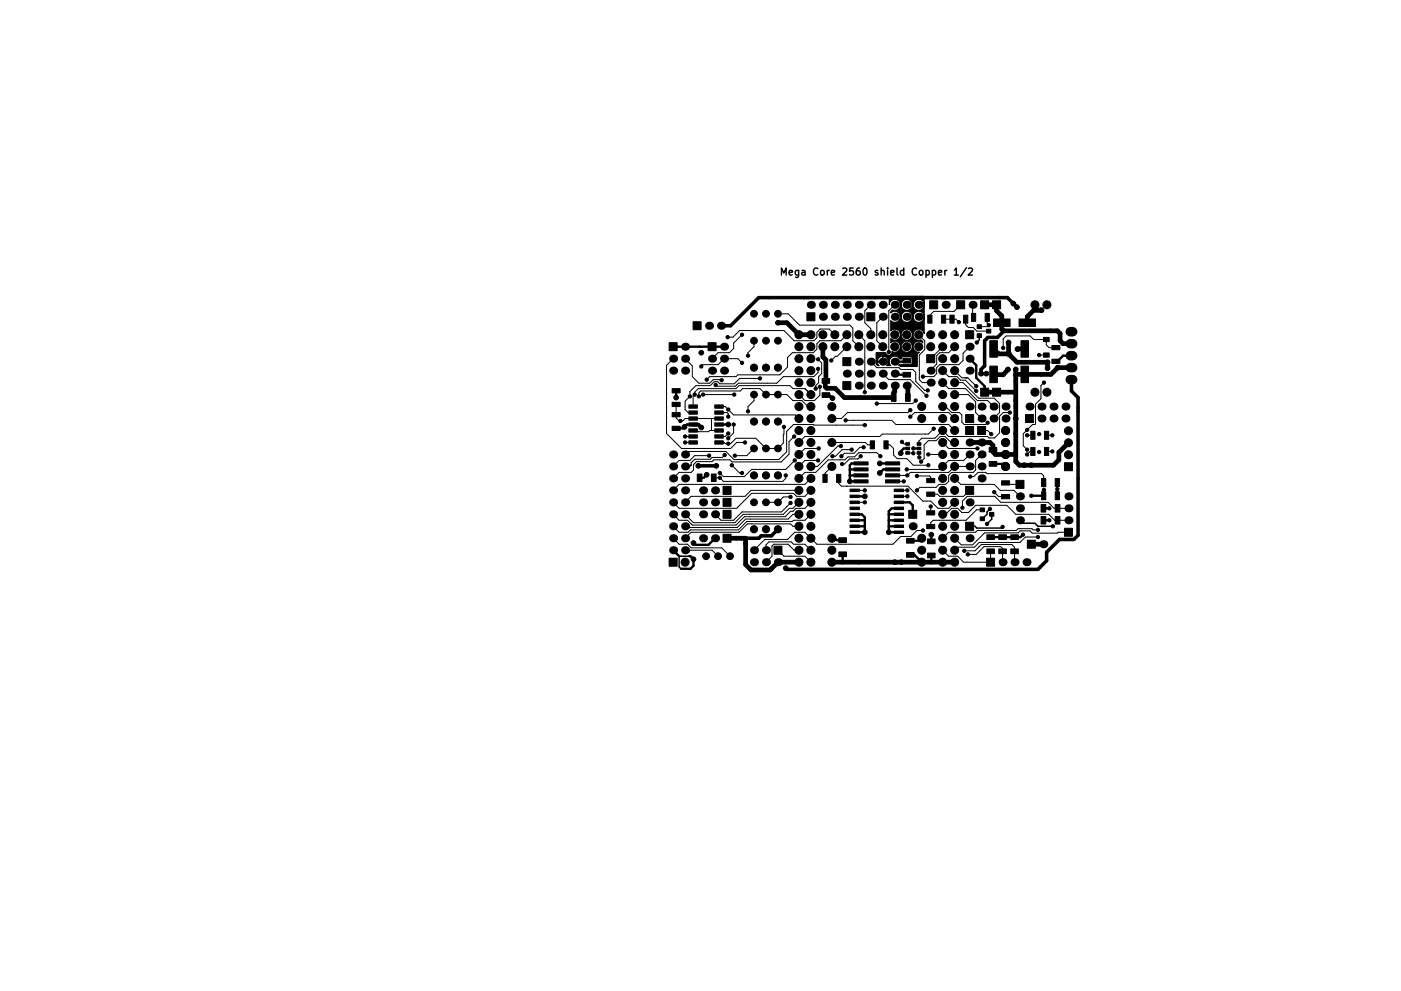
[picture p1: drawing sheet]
<svg xmlns="http://www.w3.org/2000/svg" width="297mm" height="210mm" viewBox="0 0 297 210" stroke-linecap="round" stroke-linejoin="round" font-family="sans-serif">
<g fill="none" stroke="#000" stroke-width=".3">
<path d="M165.7 58.4v-1.5l.5 1 .5-1v1.5M167.3 57.9l.7-.2v-.3h-.5l-.2 .2 .1 .7h.6M169.3 57.4v1.2l-.3 .3-.3-.1M169.3 57.4h-.4l-.3 .2 .2 .7h.5M170 57.4h.6l.1 1M170.7 57.7l-.5 .1-.2 .2 .2 .4 .5-.1M173.4 57a.71 .71 0 0 0-1 .5 .71 .71 0 0 0 .7 .9l.3-.2M174 57.5l.3-.1 .4 .1 .1 .6-.2 .2-.3 .1-.3-.2zM175.4 57.4v1M175.8 57.4l-.4 .2M176.3 57.9l.7-.2-.1-.3h-.4l-.2 .2v.7h.6M178.7 57l.6-.1 .2 .4-.9 1.1h.9"/>
<path d="M180.9 56.9h-.7l-.1 .7 .2-.2 .5 .1 .2 .2-.1 .5-.2 .2-.6-.2M182.3 56.9h-.5a1.01 1.01 0 0 0 0 1.5l.5-.2 .1-.5-.3-.3-.4 .1-.2 .2M183.1 57l.2-.1a.8 .8 0 0 1 .5 .7 .8 .8 0 0 1-.5 .8l-.3-.6zM186.1 57.4h-.3l-.3 .2 .1 .2 .5 .1v.4h-.6M186.8 57.5l.2-.1h.4l.1 1M186.8 56.9v1.5M188.2 56.9v.1M188.2 57.4v1M188.8 57.9l.7-.2v-.3h-.5l-.2 .2 .1 .7h.6M190.2 56.9v1.2l.2 .3M191.6 57.4h-.4l-.3 .2 .1 .7h.6M191.6 56.9v1.5"/>
<path d="M194.3 57a.71 .71 0 0 0-1 .5 .71 .71 0 0 0 .7 .9l.3-.2M195 57.5l.2-.1 .4 .1 .1 .6-.2 .2-.3 .1-.2-.2zM196.3 57.4h.5l.2 .2-.1 .7h-.6M196.3 57.4v1.5M197.7 57.4h.4l.3 .2-.1 .7h-.6M197.7 57.4v1.5M199 57.9l.7-.2-.1-.3h-.4l-.2 .2v.7h.6M200.3 57.4v1M200.8 57.4l-.5 .2M202.3 57.3l.5-.4v1.5M202.3 58.4h.9M204.9 56.8l-1.3 1.9"/>
<path d="M205.3 57l.6-.1 .3 .4-.9 1.1h.9"/>
</g>
<g fill="#000" stroke="#000" stroke-width=".21">
<path d="M141.9 72.7h1.7v1.7h-1.7zM146.9 68.3h1.7v1.7h-1.7zM150.1 72.7h1.7v1.7h-1.7zM171.1 66.4h1.7v1.7h-1.7zM178.7 75.9h1.7v1.7h-1.7zM183.8 66.4h1.7v1.7h-1.7zM191.4 76h1.6v1h-1.6zM188.5 62.9h7.5v1.7a1.17 1.17 0 0 0-1.7-1 1.17 1.17 0 0 0-.3 1.9 1.17 1.17 0 0 0 1.9-.4l.1-.4v2.5a1.17 1.17 0 0 0-1.7-1 1.17 1.17 0 0 0-.3 1.9 1.17 1.17 0 0 0 1.9-.4l.1-.5v3.6a1.18 1.18 0 0 0-1.5-.9 1.18 1.18 0 0 0-.8 1.5 1.18 1.18 0 0 0 1.6 .7l.3 .4v.3a1.18 1.18 0 0 0-1.9 .4 1.18 1.18 0 0 0 1.2 1.5l-.4 .6v2.5h-3.5l-.5-.2 .2-.3 2.6-.1 .1-1.2-.2-.3h-1.9l-.2 .5h-.4a1.17 1.17 0 0 0-1.7-.4 1.17 1.17 0 0 0-.1 1.8h-1l.4-.7v-.1h-2.2l-.1 .1 .4 .7h-.3l-.4-.3 .1-.8h.2l.1 .2h1v-1.1l.1 1.1h1.1a1.13 1.13 0 0 0-1.1-1.1 1.13 1.13 0 0 0-1.2 .9h-.3v-1.7h2.1a.68 .68 0 0 0 .8 .6 .68 .68 0 0 0 .5-.8 1.18 1.18 0 0 0 1.8-.8h.2a1.19 1.19 0 0 0 1.8 .7 1.19 1.19 0 0 0 0-1.9 1.19 1.19 0 0 0-1.8 .7v.5h-.2a1.17 1.17 0 0 0-.6-1.3 1.17 1.17 0 0 0-1.4 .3v-1a1.17 1.17 0 0 0 1.1 .4 1.17 1.17 0 0 0 .9-1h.2a1.19 1.19 0 0 0 1.8 .8 1.19 1.19 0 0 0 0-2 1.19 1.19 0 0 0-1.8 .8v.4h-.2a1.17 1.17 0 0 0-.6-1.2 1.17 1.17 0 0 0-1.4 .2v-2.2a1.16 1.16 0 0 0 1.3 .3 1.16 1.16 0 0 0 .7-1.1h.2a1.17 1.17 0 0 0 1.6 1.1 1.17 1.17 0 0 0 .4-1.9 1.17 1.17 0 0 0-1.9 .3l-.1 .5h-.2a1.16 1.16 0 0 0-.8-1.1 1.16 1.16 0 0 0-1.2 .3v-.3l.3-.4a1.16 1.16 0 0 0 1.7-1.1h.2a1.17 1.17 0 0 0 1.6 1.1 1.17 1.17 0 0 0 .4-1.9 1.17 1.17 0 0 0-1.9 .4l-.1 .4h-.2a1.17 1.17 0 0 0-1.2-1.1 1.17 1.17 0 0 0-1.2 1.1zM196.5 75.2h1.7v1.7h-1.7zM196.7 66.9h.9v1.7h-.9zM197.1 63.8h1.7v1.7h-1.7zM199.6 66.9h.9v1.7h-.9z"/>
<path d="M201.4 66.9h.9v1.7h-.9zM204.3 66.9h.9v1.7h-.9zM202.8 63.8h1.7v1.7h-1.7zM204.7 70.2h1.7v1.7h-1.7zM206 66.5h.9v1.7h-.9zM207.2 68.9h.9v.8h-.9zM207.2 70.8h.9v.8h-.9zM207.9 63.8h1.7v1.7h-1.7zM208.9 66.5h.9v1.7h-.9zM209.2 69.9h.9v.8h-.9zM210.4 63.8h1.7v1.7h-1.7zM209.9 72.3h1.6v3.5h-1.6z"/>
<path d="M210.7 67.7h3.5v1.6h-3.5zM216.5 77.7h1.6v3.5h-1.6zM216.5 72.3h1.6v3.5h-1.6zM216.1 67.7h3.5v1.6h-3.5zM221.2 71.6h1.2v.9h-1.2zM221.2 74.9h1.2v.9h-1.2zM223 73.3h1.7v.9h-1.7zM223 76.2h1.7v.9h-1.7zM142.5 85.4h1.7v.9h-1.7zM142.5 82.5h1.7v.9h-1.7zM142.5 90.4h1.7v.9h-1.7zM142.5 87.5h1.7v.9h-1.7z"/>
<path d="M146.1 85.9h1.8v.7h-1.8zM146.1 87.2h1.8v.7h-1.8zM146.1 88.5h1.8v.6h-1.8zM146.1 89.7h1.8v.7h-1.8zM146.1 91h1.8v.7h-1.8zM146.1 92.3h1.8v.7h-1.8zM146.1 93.5h1.8v.7h-1.8zM151.6 93.5h1.8v.7h-1.8zM151.6 92.3h1.8v.7h-1.8zM151.6 91h1.8v.7h-1.8zM151.6 89.7h1.8v.7h-1.8zM151.6 88.5h1.8v.6h-1.8z"/>
<path d="M151.6 87.2h1.8v.7h-1.8zM151.6 85.9h1.8v.7h-1.8zM174.3 83.3h1.6v1h-1.6zM174.3 80.3h1.6v1h-1.6zM178.7 81h1.7v1.7h-1.7zM181 99.3h3v.6h-3zM181 98h3v.6h-3zM184.5 93.5h.9v1.7h-.9zM187.7 98h3v.6h-3zM187.7 99.3h3v.6h-3zM187.4 93.5h.9v1.7h-.9zM189 83.6h1v1.6h-1z"/>
<path d="M192 93.9h.8v.6h-.8zM192 94.9h.8v.5h-.8zM192 95.8h.8v.6h-.8zM192 83.6h1v1.6h-1zM191.4 79h1.6v1h-1.6zM194.4 95.8h.8v.6h-.8zM194.4 94.9h.8v.5h-.8zM194.4 93.9h.8v.6h-.8zM204.7 90.5h1.7v1.7h-1.7zM204.7 87.9h1.7v1.7h-1.7zM207.3 90.5h1.7v1.7h-1.7zM207.9 82.4h1.7v1.7h-1.7z"/>
<path d="M210.4 82.4h1.7v1.7h-1.7zM209.7 97.9h1.6v1h-1.6zM209.7 94.9h1.6v1h-1.6zM209.9 77.7h1.6v3.5h-1.6zM217.4 87.9h1.7v1.7h-1.7zM218.5 91.5h.9v1.7h-.9zM218.5 94.9h.9v1.7h-.9zM221.4 91.5h.9v1.7h-.9zM221.4 94.9h.9v1.7h-.9zM225.7 98.2h1.7v1.7h-1.7zM141.9 118.4h1.7v1.7h-1.7zM147.8 100.6h1v1.6h-1z"/>
<path d="M150.8 100.6h1v1.6h-1zM153.3 103.2h1.7v1.7h-1.7zM153.3 105.7h1.7v1.7h-1.7zM153.3 108.3h1.7v1.7h-1.7zM153.3 113.3h1.7v1.7h-1.7zM164.1 115.9h1.7v1.7h-1.7zM174.5 100.6h.9v1.7h-.9zM177.4 100.6h.9v1.7h-.9zM177.9 117.1h1.6v1h-1.6zM177.9 114.1h1.6v1h-1.6zM180.2 103.8h2v.5h-2zM180.2 105h2v.6h-2z"/>
<path d="M180.2 106.3h2v.5h-2zM180.2 107.6h2v.5h-2zM180.2 108.9h2v.5h-2zM180.2 110.1h2v.6h-2zM180.2 111.4h2v.5h-2zM180.2 112.7h2v.5h-2zM181 101.8h3v.7h-3zM181 100.5h3v.7h-3zM187.7 100.5h3v.7h-3zM187.7 101.8h3v.7h-3zM189.6 112.7h2v.5h-2zM189.6 111.4h2v.5h-2z"/>
<path d="M189.6 110.1h2v.6h-2zM189.6 108.9h2v.5h-2zM189.6 107.6h2v.5h-2zM189.6 106.3h2v.5h-2zM189.6 105h2v.6h-2zM189.6 103.8h2v.5h-2zM192.2 117.2h1.6v1h-1.6zM192.2 114.2h1.6v1h-1.6zM192.7 108.3h1.7v1.7h-1.7zM196.7 114.4h1.6v1h-1.6zM196.7 117.4h1.6v1h-1.6zM196.5 111.3h1.7v.9h-1.7z"/>
<path d="M196.5 108.4h1.7v.9h-1.7zM196.5 104.4h1.7v.9h-1.7zM196.5 101.5h1.7v.9h-1.7zM204.7 110.8h1.7v1.7h-1.7zM204.7 103.2h1.7v1.7h-1.7zM207.8 107.8h.9v.8h-.9zM207.8 109.7h.9v.8h-.9zM209.8 108.7h.9v.8h-.9zM209.2 116.5h1.6v1h-1.6zM209.2 113.5h1.6v1h-1.6zM211.8 116.5h1.6v1h-1.6zM211.8 113.5h1.6v1h-1.6z"/>
<path d="M212.4 104.9h1.7v.9h-1.7zM212.4 102h1.7v.9h-1.7zM215.4 101.9h1.7v1.7h-1.7zM214.3 116.5h1.6v1h-1.6zM214.3 113.5h1.6v1h-1.6zM217.8 114.6h1.7v1.7h-1.7zM220.8 104.3h.9v1.7h-.9zM220.8 101.5h.9v1.7h-.9zM220.7 109.6h1v1.6h-1zM220.7 107h1v1.6h-1zM223.7 104.3h.9v1.7h-.9zM223.7 101.5h.9v1.7h-.9z"/>
<path d="M223.7 109.6h1v1.6h-1zM223.7 107h1v1.6h-1zM225.7 112.1h1.7v1.7h-1.7zM209.2 118.4h1.7v1.7h-1.7z"/>
<circle cx="148.7" cy="74.8" r=".5"/>
<circle cx="148.7" cy="77.7" r=".35"/>
<circle cx="154.3" cy="71.5" r=".35"/>
<circle cx="157.3" cy="77" r=".35"/>
<circle cx="157.3" cy="71" r=".35"/>
<circle cx="158.6" cy="75.5" r=".35"/>
<circle cx="159.9" cy="78" r=".76"/>
<circle cx="159.9" cy="66.6" r=".72"/>
<circle cx="159.9" cy="72.3" r=".72"/>
<circle cx="162.4" cy="78" r=".76"/>
<circle cx="162.4" cy="72.3" r=".72"/>
<circle cx="162.4" cy="66.6" r=".72"/>
<circle cx="164.9" cy="78" r=".76"/>
<circle cx="164.9" cy="72.3" r=".72"/>
<circle cx="164.9" cy="66.6" r=".72"/>
<circle cx="164.9" cy="68.5" r=".5"/>
<circle cx="169.4" cy="76.1" r=".85"/>
<circle cx="169.4" cy="73.6" r=".85"/>
<circle cx="169.4" cy="78.6" r=".85"/>
<circle cx="169.4" cy="71" r=".85"/>
<circle cx="171.9" cy="73.6" r=".85"/>
<circle cx="171.9" cy="76.1" r=".85"/>
<circle cx="171.9" cy="78.6" r=".85"/>
<circle cx="171.9" cy="71" r=".85"/>
<circle cx="173.5" cy="78.3" r=".35"/>
<circle cx="173.5" cy="76.2" r=".35"/>
<circle cx="174.5" cy="73.6" r=".85"/>
<circle cx="174.5" cy="71" r=".85"/>
<circle cx="176.2" cy="76.5" r=".35"/>
<circle cx="177" cy="73.6" r=".85"/>
<circle cx="177" cy="71" r=".85"/>
<circle cx="179.5" cy="71" r=".85"/>
<circle cx="179.5" cy="73.6" r=".85"/>
<circle cx="182.1" cy="71" r=".85"/>
<circle cx="182.1" cy="73.6" r=".85"/>
<circle cx="184.6" cy="73.6" r=".85"/>
<circle cx="184.6" cy="71" r=".85"/>
<circle cx="187.2" cy="73.6" r=".85"/>
<circle cx="187.2" cy="71" r=".85"/>
<circle cx="188.4" cy="74.7" r=".35"/>
<circle cx="189.7" cy="73.6" r=".85"/>
<circle cx="189.7" cy="71" r=".85"/>
<circle cx="192.2" cy="73.6" r=".85"/>
<circle cx="192.2" cy="71" r=".85"/>
<circle cx="194.8" cy="73.6" r=".85"/>
<circle cx="194.8" cy="71" r=".85"/>
<circle cx="195.7" cy="79.9" r=".35"/>
<circle cx="197.3" cy="73.6" r=".85"/>
<circle cx="197.3" cy="71" r=".85"/>
<circle cx="199.9" cy="78.6" r=".85"/>
<circle cx="199.9" cy="71" r=".85"/>
<circle cx="199.9" cy="73.6" r=".85"/>
<circle cx="199.9" cy="76.1" r=".85"/>
<circle cx="202.4" cy="78.6" r=".85"/>
<circle cx="202.4" cy="73.6" r=".85"/>
<circle cx="202.4" cy="76.1" r=".85"/>
<circle cx="202.4" cy="71" r=".85"/>
<circle cx="203.3" cy="68.4" r=".35"/>
<circle cx="207.1" cy="72.7" r=".35"/>
<circle cx="208" cy="79.3" r=".5"/>
<circle cx="209.1" cy="79.3" r=".5"/>
<circle cx="209.6" cy="69" r=".35"/>
<circle cx="212.7" cy="73.8" r=".35"/>
<circle cx="213.7" cy="78.4" r=".5"/>
<circle cx="213.8" cy="72.7" r=".5"/>
<circle cx="213.8" cy="75.1" r=".5"/>
<circle cx="214.9" cy="64.4" r=".5"/>
<circle cx="215.4" cy="78.4" r=".5"/>
<circle cx="215.4" cy="79.5" r=".5"/>
<circle cx="215.6" cy="65.2" r=".5"/>
<circle cx="215.7" cy="74.1" r=".5"/>
<circle cx="219.4" cy="64.7" r=".85"/>
<circle cx="220.3" cy="75.3" r=".35"/>
<circle cx="220.8" cy="65.8" r=".5"/>
<circle cx="222" cy="64.7" r=".85"/>
<circle cx="222.1" cy="76.9" r=".5"/>
<circle cx="222.1" cy="78.1" r=".5"/>
<circle cx="224.3" cy="78" r=".5"/>
<circle cx="143.4" cy="84.4" r=".5"/>
<circle cx="144.2" cy="89.3" r=".35"/>
<circle cx="145.1" cy="90.6" r=".5"/>
<circle cx="145.3" cy="92.6" r=".35"/>
<circle cx="145.3" cy="93.9" r=".35"/>
<circle cx="146.3" cy="84.1" r=".35"/>
<circle cx="147.3" cy="83.7" r=".35"/>
<circle cx="148.1" cy="98.8" r=".5"/>
<circle cx="148.2" cy="84.1" r=".35"/>
<circle cx="148.7" cy="90.7" r=".5"/>
<circle cx="149.1" cy="83.7" r=".35"/>
<circle cx="149.8" cy="80.5" r=".35"/>
<circle cx="150.3" cy="96.7" r=".35"/>
<circle cx="151.7" cy="81.7" r=".35"/>
<circle cx="151.9" cy="98.8" r=".5"/>
<circle cx="153" cy="80.7" r=".35"/>
<circle cx="153.6" cy="96.5" r=".35"/>
<circle cx="154.4" cy="88.4" r=".35"/>
<circle cx="154.4" cy="90.1" r=".5"/>
<circle cx="154.4" cy="93" r=".35"/>
<circle cx="154.4" cy="94.1" r=".35"/>
<circle cx="154.4" cy="92" r=".35"/>
<circle cx="154.4" cy="86.9" r=".35"/>
<circle cx="155.2" cy="98.7" r=".35"/>
<circle cx="155.5" cy="90.1" r=".35"/>
<circle cx="155.7" cy="83.7" r=".35"/>
<circle cx="155.8" cy="96.7" r=".35"/>
<circle cx="158" cy="93.9" r=".35"/>
<circle cx="158.6" cy="87.3" r=".35"/>
<circle cx="159.9" cy="89.4" r=".76"/>
<circle cx="159.9" cy="83.7" r=".72"/>
<circle cx="159.9" cy="95.1" r=".72"/>
<circle cx="161.1" cy="80.3" r=".35"/>
<circle cx="162.4" cy="89.4" r=".76"/>
<circle cx="162.4" cy="83.7" r=".72"/>
<circle cx="162.4" cy="95.1" r=".72"/>
<circle cx="164.9" cy="89.4" r=".76"/>
<circle cx="164.9" cy="95.1" r=".72"/>
<circle cx="164.9" cy="83.7" r=".72"/>
<circle cx="166.2" cy="90.6" r=".35"/>
<circle cx="168.4" cy="92.6" r=".35"/>
<circle cx="168.5" cy="97.7" r=".35"/>
<circle cx="169.4" cy="88.8" r=".85"/>
<circle cx="169.4" cy="81.2" r=".85"/>
<circle cx="169.4" cy="93.9" r=".85"/>
<circle cx="169.4" cy="86.3" r=".85"/>
<circle cx="169.4" cy="83.7" r=".85"/>
<circle cx="169.4" cy="91.3" r=".85"/>
<circle cx="169.4" cy="96.4" r=".85"/>
<circle cx="169.4" cy="99" r=".85"/>
<circle cx="171.9" cy="91.3" r=".85"/>
<circle cx="171.9" cy="81.2" r=".85"/>
<circle cx="171.9" cy="83.7" r=".85"/>
<circle cx="171.9" cy="93.9" r=".85"/>
<circle cx="171.9" cy="86.3" r=".85"/>
<circle cx="171.9" cy="88.8" r=".85"/>
<circle cx="171.9" cy="96.4" r=".85"/>
<circle cx="171.9" cy="99" r=".85"/>
<circle cx="172.9" cy="82.4" r=".35"/>
<circle cx="173.5" cy="97.7" r=".35"/>
<circle cx="173.6" cy="95.1" r=".35"/>
<circle cx="173.8" cy="82.1" r=".35"/>
<circle cx="176.4" cy="88.8" r=".85"/>
<circle cx="176.4" cy="93.9" r=".85"/>
<circle cx="176.4" cy="99" r=".85"/>
<circle cx="176.4" cy="86.3" r=".85"/>
<circle cx="176.5" cy="84.5" r=".5"/>
<circle cx="176.5" cy="96.8" r=".35"/>
<circle cx="178.3" cy="94.6" r=".35"/>
<circle cx="178.4" cy="96.8" r=".35"/>
<circle cx="178.5" cy="98.4" r=".35"/>
<circle cx="179.3" cy="89.2" r=".35"/>
<circle cx="180.6" cy="95.4" r=".35"/>
<circle cx="182.5" cy="96.8" r=".35"/>
<circle cx="183.1" cy="94.9" r=".35"/>
<circle cx="183.4" cy="90.2" r=".35"/>
<circle cx="183.4" cy="83.2" r=".35"/>
<circle cx="185.9" cy="85.6" r=".35"/>
<circle cx="186.5" cy="98.3" r=".5"/>
<circle cx="186.7" cy="96.8" r=".35"/>
<circle cx="191" cy="96.2" r=".5"/>
<circle cx="191.2" cy="93.8" r=".35"/>
<circle cx="192.2" cy="99.6" r=".35"/>
<circle cx="193" cy="87" r=".35"/>
<circle cx="193" cy="88.4" r=".35"/>
<circle cx="193.6" cy="96.2" r=".35"/>
<circle cx="193.6" cy="95.1" r=".35"/>
<circle cx="194.2" cy="85" r=".35"/>
<circle cx="194.9" cy="97.1" r=".35"/>
<circle cx="195.3" cy="97.9" r=".35"/>
<circle cx="195.4" cy="86.3" r=".85"/>
<circle cx="195.4" cy="88.8" r=".85"/>
<circle cx="196.4" cy="84" r=".35"/>
<circle cx="196.7" cy="82.8" r=".35"/>
<circle cx="196.8" cy="96.4" r=".35"/>
<circle cx="196.8" cy="98.7" r=".35"/>
<circle cx="198" cy="91" r=".35"/>
<circle cx="199.9" cy="86.3" r=".85"/>
<circle cx="199.9" cy="99" r=".85"/>
<circle cx="199.9" cy="96.4" r=".85"/>
<circle cx="199.9" cy="83.7" r=".85"/>
<circle cx="199.9" cy="91.3" r=".85"/>
<circle cx="199.9" cy="81.2" r=".85"/>
<circle cx="199.9" cy="93.9" r=".85"/>
<circle cx="199.9" cy="88.8" r=".85"/>
<circle cx="202.4" cy="86.3" r=".85"/>
<circle cx="202.4" cy="91.3" r=".85"/>
<circle cx="202.4" cy="99" r=".85"/>
<circle cx="202.4" cy="96.4" r=".85"/>
<circle cx="202.4" cy="81.2" r=".85"/>
<circle cx="202.4" cy="83.7" r=".85"/>
<circle cx="202.4" cy="88.8" r=".85"/>
<circle cx="202.4" cy="93.9" r=".85"/>
<circle cx="207" cy="81.9" r=".35"/>
<circle cx="207" cy="83" r=".35"/>
<circle cx="207.2" cy="95.1" r=".35"/>
<circle cx="209.4" cy="89.7" r=".35"/>
<circle cx="210.2" cy="92.1" r=".35"/>
<circle cx="213.2" cy="93.9" r=".85"/>
<circle cx="213.2" cy="96.4" r=".85"/>
<circle cx="213.2" cy="91.4" r=".85"/>
<circle cx="213.2" cy="99" r=".85"/>
<circle cx="214.1" cy="87.5" r=".35"/>
<circle cx="215.4" cy="88.8" r=".5"/>
<circle cx="215.4" cy="95.9" r=".35"/>
<circle cx="215.4" cy="92.1" r=".35"/>
<circle cx="217.1" cy="98.7" r=".5"/>
<circle cx="217.8" cy="92.4" r=".35"/>
<circle cx="217.8" cy="91.2" r=".35"/>
<circle cx="217.8" cy="95.4" r=".35"/>
<circle cx="217.8" cy="96.4" r=".35"/>
<circle cx="218.7" cy="98.7" r=".5"/>
<circle cx="219.4" cy="83.2" r=".85"/>
<circle cx="220.3" cy="92.1" r=".35"/>
<circle cx="220.3" cy="95.9" r=".35"/>
<circle cx="221.3" cy="81.2" r=".35"/>
<circle cx="222" cy="83.2" r=".85"/>
<circle cx="223.1" cy="92.4" r=".35"/>
<circle cx="223.1" cy="95.8" r=".35"/>
<circle cx="226.5" cy="96.5" r=".85"/>
<circle cx="226.5" cy="91.4" r=".85"/>
<circle cx="226.5" cy="93.9" r=".85"/>
<circle cx="145.3" cy="119.3" r=".85"/>
<circle cx="147" cy="115.2" r=".5"/>
<circle cx="147" cy="118.6" r=".5"/>
<circle cx="149.7" cy="118" r=".72"/>
<circle cx="149.8" cy="100.7" r=".5"/>
<circle cx="152.2" cy="118" r=".72"/>
<circle cx="152.6" cy="101.4" r=".35"/>
<circle cx="152.6" cy="100.4" r=".35"/>
<circle cx="154.8" cy="118" r=".72"/>
<circle cx="157.3" cy="100.4" r=".35"/>
<circle cx="159.9" cy="100.9" r=".76"/>
<circle cx="159.9" cy="112.3" r=".76"/>
<circle cx="159.9" cy="106.6" r=".72"/>
<circle cx="162.4" cy="112.3" r=".76"/>
<circle cx="162.4" cy="100.9" r=".76"/>
<circle cx="162.4" cy="106.6" r=".72"/>
<circle cx="164.9" cy="100.9" r=".76"/>
<circle cx="164.9" cy="112.3" r=".76"/>
<circle cx="164.9" cy="106.6" r=".72"/>
<circle cx="166.6" cy="100.9" r=".35"/>
<circle cx="167.6" cy="106.7" r=".35"/>
<circle cx="167.6" cy="105.4" r=".35"/>
<circle cx="169.4" cy="101.5" r=".85"/>
<circle cx="169.4" cy="114.2" r=".85"/>
<circle cx="169.4" cy="104" r=".85"/>
<circle cx="169.4" cy="111.7" r=".85"/>
<circle cx="169.4" cy="119.3" r=".85"/>
<circle cx="169.4" cy="116.7" r=".85"/>
<circle cx="169.4" cy="109.1" r=".85"/>
<circle cx="169.4" cy="106.6" r=".85"/>
<circle cx="171.9" cy="111.7" r=".85"/>
<circle cx="171.9" cy="114.2" r=".85"/>
<circle cx="171.9" cy="104" r=".85"/>
<circle cx="171.9" cy="101.5" r=".85"/>
<circle cx="171.9" cy="116.7" r=".85"/>
<circle cx="171.9" cy="106.6" r=".85"/>
<circle cx="171.9" cy="109.1" r=".85"/>
<circle cx="171.9" cy="119.3" r=".85"/>
<circle cx="176.4" cy="116.7" r=".85"/>
<circle cx="176.4" cy="119.3" r=".85"/>
<circle cx="176.4" cy="114.2" r=".85"/>
<circle cx="180.2" cy="102.1" r=".5"/>
<circle cx="183.4" cy="112.9" r=".5"/>
<circle cx="183.4" cy="105.3" r=".5"/>
<circle cx="183.4" cy="106.6" r=".35"/>
<circle cx="183.4" cy="104" r=".35"/>
<circle cx="186.5" cy="100.4" r=".5"/>
<circle cx="188.4" cy="112.9" r=".5"/>
<circle cx="189.7" cy="119.3" r=".5"/>
<circle cx="191.1" cy="119.3" r=".5"/>
<circle cx="191.6" cy="102.1" r=".35"/>
<circle cx="192.4" cy="105.3" r=".35"/>
<circle cx="192.4" cy="104" r=".35"/>
<circle cx="192.4" cy="100.9" r=".35"/>
<circle cx="194.4" cy="101" r=".35"/>
<circle cx="194.4" cy="104" r=".35"/>
<circle cx="195.4" cy="119.3" r=".85"/>
<circle cx="195.4" cy="116.7" r=".85"/>
<circle cx="195.4" cy="114.2" r=".85"/>
<circle cx="195.7" cy="112.5" r=".35"/>
<circle cx="197.3" cy="107.5" r=".35"/>
<circle cx="197.5" cy="113.4" r=".5"/>
<circle cx="199.9" cy="106.6" r=".85"/>
<circle cx="199.9" cy="116.7" r=".85"/>
<circle cx="199.9" cy="119.3" r=".85"/>
<circle cx="199.9" cy="109.1" r=".85"/>
<circle cx="199.9" cy="111.7" r=".85"/>
<circle cx="199.9" cy="114.2" r=".85"/>
<circle cx="199.9" cy="101.5" r=".85"/>
<circle cx="199.9" cy="104" r=".85"/>
<circle cx="202.4" cy="111.7" r=".85"/>
<circle cx="202.4" cy="106.6" r=".85"/>
<circle cx="202.4" cy="114.2" r=".85"/>
<circle cx="202.4" cy="116.7" r=".85"/>
<circle cx="202.4" cy="119.3" r=".85"/>
<circle cx="202.4" cy="109.1" r=".85"/>
<circle cx="202.4" cy="101.5" r=".85"/>
<circle cx="202.4" cy="104" r=".85"/>
<circle cx="204.1" cy="107.7" r=".35"/>
<circle cx="204.4" cy="116.9" r=".35"/>
<circle cx="205.2" cy="117.6" r=".35"/>
<circle cx="205.7" cy="101.1" r=".35"/>
<circle cx="209.3" cy="111.1" r=".35"/>
<circle cx="209.9" cy="108" r=".35"/>
<circle cx="210.8" cy="104.4" r=".35"/>
<circle cx="212.6" cy="111.8" r=".35"/>
<circle cx="216.9" cy="113.4" r=".35"/>
<circle cx="218.7" cy="105.2" r=".35"/>
<circle cx="220.1" cy="112.4" r=".35"/>
<circle cx="220.1" cy="113.9" r=".35"/>
<circle cx="221.3" cy="103.9" r=".35"/>
<circle cx="222.5" cy="110.4" r=".35"/>
<circle cx="222.5" cy="107.8" r=".35"/>
<circle cx="223.2" cy="111.7" r=".35"/>
<circle cx="224.2" cy="103.8" r=".35"/>
<circle cx="166.6" cy="120.5" r=".5"/>
</g>
<g fill="#000">
<circle cx="142.7" cy="76.1" r=".85"/>
<circle cx="142.7" cy="78.6" r=".85"/>
<circle cx="145.3" cy="76.1" r=".85"/>
<circle cx="145.3" cy="78.6" r=".85"/>
<circle cx="145.3" cy="73.6" r=".85"/>
<circle cx="150.3" cy="69.1" r=".85"/>
<circle cx="151" cy="76.1" r=".85"/>
<circle cx="151" cy="78.6" r=".85"/>
<circle cx="152.9" cy="69.1" r=".85"/>
<circle cx="153.5" cy="73.6" r=".85"/>
<circle cx="153.5" cy="76.1" r=".85"/>
<circle cx="153.5" cy="78.6" r=".85"/>
<circle cx="171.9" cy="64.7" r=".85"/>
<circle cx="174.5" cy="64.7" r=".85"/>
<circle cx="174.5" cy="67.2" r=".85"/>
<circle cx="177" cy="67.2" r=".85"/>
<circle cx="177" cy="64.7" r=".85"/>
<circle cx="179.5" cy="79.3" r=".85"/>
<circle cx="179.5" cy="67.2" r=".85"/>
<circle cx="179.5" cy="64.7" r=".85"/>
<circle cx="182.1" cy="76.7" r=".85"/>
<circle cx="182.1" cy="64.7" r=".85"/>
<circle cx="182.1" cy="67.2" r=".85"/>
<circle cx="182.1" cy="79.3" r=".85"/>
<circle cx="184.6" cy="76.7" r=".85"/>
<circle cx="184.6" cy="79.3" r=".85"/>
<circle cx="184.6" cy="64.7" r=".85"/>
<circle cx="187.2" cy="64.7" r=".85"/>
<circle cx="187.2" cy="76.7" r=".85"/>
<circle cx="187.2" cy="67.2" r=".85"/>
<circle cx="187.2" cy="79.3" r=".85"/>
<circle cx="189.7" cy="64.7" r=".85"/>
<circle cx="189.7" cy="79.3" r=".85"/>
<circle cx="189.7" cy="76.7" r=".85"/>
<circle cx="189.7" cy="67.2" r=".85"/>
<circle cx="192.2" cy="64.7" r=".85"/>
<circle cx="192.2" cy="67.2" r=".85"/>
<circle cx="194.8" cy="67.2" r=".85"/>
<circle cx="194.8" cy="64.7" r=".85"/>
<circle cx="197.3" cy="78.6" r=".85"/>
<circle cx="200.5" cy="64.7" r=".85"/>
<circle cx="205.6" cy="76.1" r=".85"/>
<circle cx="205.6" cy="73.6" r=".85"/>
<circle cx="205.6" cy="78.6" r=".85"/>
<circle cx="206.2" cy="64.7" r=".85"/>
<circle cx="213.8" cy="75.1" r=".5"/>
<circle cx="215.7" cy="74.1" r=".5"/>
<circle cx="142.7" cy="99" r=".85"/>
<circle cx="142.7" cy="96.4" r=".85"/>
<circle cx="145.3" cy="99" r=".85"/>
<circle cx="145.3" cy="96.4" r=".85"/>
<circle cx="182.1" cy="81.8" r=".85"/>
<circle cx="184.6" cy="81.8" r=".85"/>
<circle cx="187.2" cy="81.8" r=".85"/>
<circle cx="189.7" cy="81.8" r=".85"/>
<circle cx="192.2" cy="81.8" r=".85"/>
<circle cx="197.3" cy="81.2" r=".85"/>
<circle cx="205.6" cy="99" r=".85"/>
<circle cx="205.6" cy="93.9" r=".85"/>
<circle cx="205.6" cy="96.4" r=".85"/>
<circle cx="205.6" cy="86.3" r=".85"/>
<circle cx="208.1" cy="93.9" r=".85"/>
<circle cx="208.1" cy="96.4" r=".85"/>
<circle cx="208.1" cy="99" r=".85"/>
<circle cx="208.1" cy="88.8" r=".85"/>
<circle cx="208.1" cy="86.3" r=".85"/>
<circle cx="210.7" cy="88.8" r=".85"/>
<circle cx="210.7" cy="86.3" r=".85"/>
<circle cx="213.2" cy="88.8" r=".85"/>
<circle cx="213.2" cy="86.3" r=".85"/>
<circle cx="218.3" cy="86.3" r=".85"/>
<circle cx="220.8" cy="88.8" r=".85"/>
<circle cx="220.8" cy="86.3" r=".85"/>
<circle cx="223.4" cy="88.8" r=".85"/>
<circle cx="223.4" cy="86.3" r=".85"/>
<circle cx="225.9" cy="88.8" r=".85"/>
<circle cx="225.9" cy="86.3" r=".85"/>
<circle cx="142.7" cy="109.1" r=".85"/>
<circle cx="142.7" cy="114.2" r=".85"/>
<circle cx="142.7" cy="111.7" r=".85"/>
<circle cx="142.7" cy="106.6" r=".85"/>
<circle cx="142.7" cy="101.5" r=".85"/>
<circle cx="142.7" cy="116.7" r=".85"/>
<circle cx="142.7" cy="104" r=".85"/>
<circle cx="145.3" cy="116.7" r=".85"/>
<circle cx="145.3" cy="109.1" r=".85"/>
<circle cx="145.3" cy="106.6" r=".85"/>
<circle cx="145.3" cy="101.5" r=".85"/>
<circle cx="145.3" cy="111.7" r=".85"/>
<circle cx="145.3" cy="104" r=".85"/>
<circle cx="145.3" cy="114.2" r=".85"/>
<circle cx="149.1" cy="104" r=".85"/>
<circle cx="149.1" cy="106.6" r=".85"/>
<circle cx="149.1" cy="109.1" r=".85"/>
<circle cx="149.1" cy="114.2" r=".85"/>
<circle cx="151.6" cy="114.2" r=".85"/>
<circle cx="151.6" cy="106.6" r=".85"/>
<circle cx="151.6" cy="109.1" r=".85"/>
<circle cx="151.6" cy="104" r=".85"/>
<circle cx="159.9" cy="116.7" r=".85"/>
<circle cx="159.9" cy="119.3" r=".85"/>
<circle cx="162.4" cy="119.3" r=".85"/>
<circle cx="162.4" cy="116.7" r=".85"/>
<circle cx="164.9" cy="119.3" r=".85"/>
<circle cx="193.5" cy="111.7" r=".85"/>
<circle cx="205.6" cy="114.2" r=".85"/>
<circle cx="205.6" cy="106.6" r=".85"/>
<circle cx="208.1" cy="101.5" r=".85"/>
<circle cx="212.6" cy="119.3" r=".85"/>
<circle cx="215.1" cy="119.3" r=".85"/>
<circle cx="216.3" cy="105.3" r=".85"/>
<circle cx="216.3" cy="107.8" r=".85"/>
<circle cx="216.3" cy="110.4" r=".85"/>
<circle cx="217.6" cy="119.3" r=".85"/>
<circle cx="221.2" cy="115.5" r=".85"/>
<circle cx="226.5" cy="110.4" r=".85"/>
<circle cx="226.5" cy="105.3" r=".85"/>
<circle cx="226.5" cy="107.8" r=".85"/>
</g>
<path d="M226.9 70.4h.5M226.9 72.9h.5M226.9 75.5h.5M226.9 78h.5M226.9 80.5h.5" fill="none" stroke="#000" stroke-width="2"/>
<g fill="none" stroke="#000" stroke-width=".5">
<path d="M142.7 73.6h10.8M171.9 70.8v.2M186 76.7h2.3M189.7 79.3l.2 .2h2.3M192.2 76.5l-.2 .2h-2.3M205.6 76.1l1.4 1.4v2.7l1.8 1.7v1.3M227.2 75.5h-1.8l-1.2 1.2h-.3M143.4 82.9v1.5M147 90.1h-1.4l-.8 .8h-1.4M152.5 90.1h1.9M175 83.8h.8l.7 .7M180.2 99.6h2.3"/>
<path d="M182.5 98.3h-1.9l-.4 .4v3.4h2M186.5 98.3h2.7M189.2 99.6h-1.9l-.8 .8M192.4 95.1h-.8l-.6 .7v.4M193.6 95.1h1.2M210.5 98.4h2.2l.5 .6M210.5 95.4v.5M142.7 116.7l1.3 1.3M146.1 118h.3l.6 .6v1.4l-.6 .7h-2M149.8 100.7l-.6 .7h-.9M151.6 114.2l-1.4 1.4h-2.8l-.4-.4M176.3 119.3h.1"/>
<path d="M176.4 114.2h.6l.4 .4h1.3M178.7 117.6v1.7M180.2 100.9h2.3M181.2 110.4h2.2M181.2 109.1h1.5l.7 .7v3.1h-2.2M181.2 111.7h2.2M181.2 105.3h2.2M188.4 110.4h2.2M188.4 109.1h2.2M188.4 111.7h2.2M190.6 107.8h-1.5l-.7 .7v4.4h2.2M190.6 106.6h2.3l.6 .6v1.9"/>
<path d="M193 117.7h.9l1.5 1.6M195.4 114.2l-.5 .5h-1.9M197.5 113.4v1.5M197.5 117.9v1.4M208.3 110.1h.1M215.1 113.9v.1M216.9 113.4l-.5 .6h-6.4M221.2 107.8h1.3M221.2 110.4h1.3M221.3 103.9v1.3h-2.6"/>
</g>
<path d="M207.6 71.2v.9l-.5 .6M142.7 116.7l1.3 1.3M144 118v2.3l.4 .4M144 118h2.1M205.6 111.7h1.1l.4 .3h5.2l.3-.2M209.9 108l-.6 .6v.5l-1 1M210.3 109.1v1l-1 1M216.3 110.4l.6 .6h2.5l.7 .7h3.1" fill="none" stroke="#000" stroke-width=".31"/>
<g fill="none" stroke="#000" stroke-width="1">
<path d="M164.9 68.5h1.9l2.6 2.5h2.5M174.5 73.6v2.1l.6 .7-.1 5.7 .3 .3h1.8l1.9 2h10.5v-1.1l.2-.2v-1.3M208.8 64.7h2.5v1.2l1.1 1.1v2.8l.4 .4h11.4l.6 .6v1.5l.6 .6h1.8M210.7 74l1 1.1h2.1M213.7 78.4l-1 1.1-2-.1M213.8 72.7v2.4M213.8 75.1l1.8 1.8h6.5v1.2M215.4 78.4v19.5l.7 .8h7.3l1.1-1.1v-1.6l2-2.1M217.3 74l-1.6 .1M219.2 65.8h1.6h-1.6l-1.4 1.4v1.3M227.2 78h-2.9l-1.5 1.4-7.4 .1M192.2 81.8l.3 .2v2.4"/>
<path d="M205.6 93.9h4.3l.6 .6v.9M208.8 83.2h6.6M210.5 95.9l.6 .5h4.3M213.2 96.4h.1M213.3 96.4h-.1M213.7 96.4h-.5M154.1 114.2h4v5.6l1.1 1.1h4.1l1.6-1.6h4.5M176.4 119.3h26M218.7 115.5h2.5"/>
</g>
<path d="M212.9 70.2l-1.4 1.4h-2l-.7 .7v5.3l-.8 .8v.9h1.1M215.6 65.2l-2-2.1h-52.7l-6 6h-2M147 90.1h1.1l.6 .6M148.1 98.8h3.8M227.2 80.5v2.5l1.4 1.4v29.2l-.9 .9h-3.1l-2.7 2.7v1.8l-1.8 1.8h-53.3l-.2-.3M164.9 112.3l-1.4 1.4h-2.1l-.5 .5h-2.8" fill="none" stroke="#000" stroke-width=".75"/>
<g fill="none" stroke="#000" stroke-width=".21">
<path d="M142.7 76.1l-1.4 1.4v14.5l3.2 3.1h10.4l1.3-1.2h1.8M145.3 76.1l1.5 1.5v2.3l1.4 1.4h2.3l.7-.8h1.7l.1 .2M157.3 71l-1.8 1.8v1.1l-.8 .9h-2.5l-1.2 1.3M157.3 77l-.9-.9h-2.9l-1.3 1.3h-3.4l-.1 .3M159.9 72.3v1.3l-1.3 1.2v.7M164.9 66.6h2.2l2.4 2.4h10.7l.6 .6v2.7l1.3 1.3M173.5 78.3v.7l-.9 .9h-6.5l-1.4 1.4h-8.1l-.7 .6h-3.9l-.3-.2M173.5 76.2l.7 .8v2.3l-.6 .6v1.3l-.7 .6v.6M177 71l-1.2-1.2h-1.9l-.7 .7v1.2l-.6 .6h-4.2l-2.2-2.2h-9.4l-1.4 1.4h-1.1M179.5 71l-1.2 1.3h-4.5l-.6 .6v1.2l-.8 .7h-4.4l-1 1v2.1l-1.7 1.6h-8.9l-.3 .4h-5.6l-.7 .6M179.5 73.6l-2 2h-.4l-.9 .9M182.1 71l1.3 1.3v10.9"/>
<path d="M184.6 64.7l-1.2 1.2v2.6l1.2 1.2v1.3M184.6 76.7l1.3 1.3h4.7l.4 .4h2.5l.7 .6v1.9l1.9 1.9h.6M187.2 79.3l1.2 1.2h4.6l3.4 3.5M187.2 67.2l-1.3 1.3v3.8l1.3 1.3M189.7 64.7l-1.3 1.2v8.8M194.8 71l1.3 1.3v1.9l-1.2 1.1v5.2l.6 .7h1.8M199.9 78.6l1.2 1.3h1.8l.8 .8h1l2.3 2.3M199.9 73.6l-2.6 2.5M200 67.7h2.7l.6 .7M202.4 73.6l-1.3 1.2h-1.9l-.6 .7v1.7l-1.3 1.4M202.4 78.6l1.5 1.6h1.3l1.8 1.7M203.7 64.7l-1.4 1.4h-4.3l-.9 .8v.8"/>
<path d="M204.7 67.7v1.2l.6 .6h1l.8 .8h2.5M205.6 73.6l-1.4 1.4v1.5l-.9 .9h-4.1l-.6 .6v1.3l-.6 .6h-2.3M206.2 64.7v2.4l.2 .2M209.3 67.3v1.4l.3 .3-.3 .3h-1.7M220.3 75.3h1.5M220.3 75.3h.1M223.9 73.8h-1.5l-.6-.6v-1.2h-2.6l-.8-.7h-5.1l-.6 .6v1.9M143.4 85.8v2.9l.6 .6h.7l.6-.5h7.2M145.3 93.9h1.7M145.9 88.8h.1M147 87.5h.1M147 91.3h.8l.3 .3h2.1l.3-.3h2"/>
<path d="M147 92.6h-1.7M148.2 84.1v-.8l.4-.3h8.3l.5-.6h3.7l1.3 1.3h4.4l1.3 1.3h1.9l1.3 1.3h.6M149.1 83.7h6.6M150.3 96.7h-3l-1 1h-2.3l-1.3 1.3M150.8 88.8v2.5M152.5 86.3h1.3l1.7 1.7h13.1l.8 .8M152.5 87.5h1.6l.3 .3v.6M152.5 87.5h.1M153.6 96.5l-.5 .6h-2.1l-.4 .3h-3.3l-.8 .8v.5l-.2 .3h-1M154.4 92l-.6 .6h-1.3M154.4 92h.1M155.2 98.7l1.6 1.7h.5"/>
<path d="M155.5 90.1v1.7l-1.1 1.2M159.9 83.7v1.3l-1.3 1.3v1M159.9 95.1l-1.6 1.6h-2.5M161.1 80.3h-4.3l-1.1 1.1h-3.1l-.4-.4h-.8l-.8 .8h-3.1l-1.2 1.3v1l-1 1v1.8l.6 .6h1.1M166.2 90.6l-.1 3.4-1.2 1.1h-2.5l-2.2-2.1h-4.1l-1.2 1.1h-1.1l-.3-.2h-1M168.4 92.6l-1.1 1.1v2.7l-1.7 1.6h-10.4l-.4-.4h-3.4l-.4 .3h-3.3l-.7 .7v1.1l-.5 .5h-2.5l-1.3 1.3M168.5 97.7l-1.9 1.9h-7.2l-1.6 1.5h-4.4l-.8-.7M171.9 83.7l-1.2-1.3h-2.6l-.6-.6h-10.8l-.6 .6h-8l-.8 .8v.5l-.3 .4v2.2M173.5 97.7h-2.8l-1.3 1.3M173.6 95.1h-2.9l-1.3 1.3M173.8 82.1v1.7l-1.1 1.2h-2l-1.3-1.3M176.4 99l-1.5 1.4v1.1"/>
<path d="M176.6 94.1l-.2-.2h7.1l.5 .5h1M178.3 94.6h-.7l-4.3 4.4h-1.4M179.3 89.2h9.8l.9 .9h11.1l1.3 1.2M180.6 95.4h-2.1l-1.4 1.4h-.6M182.5 96.8l-.6 .6h-1.8l-1.1 1h-.5M183.1 94.9h-.8l-1.2 1.3h-2.1l-.6 .6M183.4 90.2l-15.2-.1-1.4 1.4v4.3l-1.7 1.7h-9.5l-1.7-1.7h-8l-.6 .6M186.7 96.8l-.8-.8h-3.8l-.9 .9h-1.4l-.6 .7h-3.6l-2.7 2.6h-2.2l-1.3 1.3M187.9 94.4h.8l.8 .7v1.4l.7 .8h2l1.4 1.4h3.2M191.2 93.8l.5 .4h.7M192.4 96.1l1.2 .1M193 87l-.5 .5h-12.8l-1.3 1.3h-2"/>
<path d="M193 88.4l.9-.9h7.2l1.3 1.3M194.2 85l-.7 .6h-7.6M194.8 96.1l.1 1M196.8 96.4h3.1M198 91l-1.2 1.1h-9.8l-.5 .5h-15.8l-1.3 1.3M199.9 86.3h.6l1.3 1.2h1.6l.5 .5v1.6l.5 .5h4.6l.4-.4M199.9 93.9l1.2 1.2h6.1M199.9 81.2l1.2 1.2h3.6l2.5 2.6h2.2l1.3 1.3M202.4 93.9h-.8l-1.2-1.3h-1l-.9 .9h-1.7l-.9 .9v2.9l-.6 .6M202.4 83.7h2.9l1.6 1.5v2.3l1.2 1.3M202.4 81.2h1.8l3.3 3.3h3.3l1.1 1.1v1.9l-1.2 1.3M205.6 99h-3.2l-1.3 1.2h-8.1l-.6 .7h-3.2"/>
<path d="M205.6 96.4l-1.3 1.3h-3.2l-1.9 1.9h-7M208.1 91.3h1.3l.8 .8M208.1 96.4l-1.2 1.3v2l-.6 .5h-4.5l-.7 .7v1.2l-.6 .7h-1.4l-.6 .6h-3.5l-.6 .6M214.1 87.5h-1.4l-.8 .8v3.5l-1 1.1h-1.2l-.3-.3h-8.3l-1.2-1.3-1.7 1.7h-2.8l-.6 .6v.6M217.8 92.4h1.2M219 95.8h-.6l-.6 .6M221.3 81.2l-.6 .6v2.8l-1.1 1.1v4.2l-.7 .2-2 1.9v2.6l.9 .8M221.9 95.8h1.2M221.9 92.4h1.2M142.7 114.2l1.3 1.3h1.8l.7 .7h6.5l1.8 1.8M145.3 116.7h5.7l1.2 1.3M162.4 116.7v-1.1l.6-.6h4.7l.5 .5h2.5l1.2 1.2"/>
<path d="M164.9 116.7l1.3 1.3h4.5l1.2 1.3M166.6 100.9v.6l-.6 .6h-12.6l-.8-.7h-1.3M167.6 105.4h-1.5l-1.2 1.2h-2.5M167.6 106.7l-1.9 1.9h-8.4l-1.8 1.8h-2.6l-1.3-1.3M169.4 116.7h-1l-1.3-1.2h-3l-.4 .3v2.2l-1.3 1.3M169.4 104h-10.2l-1.2 1.3h-11.5l-1.2 1.3M169.4 111.7h-1.3l-.5-.6h-9.1l-1.8 1.8h-10.2l-1.2 1.3M169.4 106.6l-1.3 1.2h-.7l-1.3 1.3h-8.5l-1.8 1.8h-8.8l-1.7-1.8M169.4 109.1h-1.3l-1 1h-9l-1.8 1.8h-10.8l-.2-.2M171.9 104l-1.2 1.3h-1.8l-.7-.6h-8.8l-3.2 3.1h-12.2l-1.3-1.2M171.9 101.5l-1.2 1.3h-26.7l-1.3 1.2M171.9 106.6l-1.2 1.2h-1.9l-.7 .7h-.5l-1.1 1.1h-8.7l-1.7 1.8h-9.3l-1-1h-1.8l-1.3-1.3"/>
<path d="M171.9 109.1l-1.2 1.3h-2.5l-.2 .2h-9.7l-1.7 1.8h-10.2l-.5 .5h-1.9l-1.3-1.2M177.8 101.5v1.1l.6 .5h14.1l3.2 3.2h1.6l1.6 1.5h2.2l1.3-1.2M181.2 106.6h2.2M181.2 104h2.2M189.2 102.1h2.4M190.6 105.3h1.8M190.6 104h1.8M194.4 101h2.7l.2 .2v.7M195.7 112.5h-1.3l-1.3 1.3h-2.1l-1.7 1.7h-16.1l-2.5-2.6h-2.2l-1.5 1.6h-4.9l-2.2 2.2M197.3 107.5v1.3M199.9 109.1h.6l1.3-1.3h1.2l.9 .9h1.4l1.6-1.5h6.6l1.9 1.9h6.9l1.3 1.3h2.9M199.9 116.7l1.2 1.3h1.9l1.3 1.3h5.7v-2.3"/>
<path d="M202.4 101.5l1.3 1.3h7.1l1.3 1.2h2.9l1.3 1.3M204.1 107.7v-1.4l1-1h5.8l1.3 1.3h10l1.3 1.2h3M204.4 116.9h2.3l1.4-1.4h6.4l.6 .6v3.2M205.2 117.6h1.8l1.6-1.6h3.6l.4 .4v2.9M205.6 104l-1.3 1.3h-5.1l-.4-.4h-1.5M205.7 101.1h.8l.9-.9h1.6l.3 .3h11.5l.5 .4v1.5M208.3 108.2h-1.3l-2.2 2.2h-7l-.5 .5v.8M210.8 104.4l.9 1h1.5M213.2 102.5l.3 .3h2.8M217.6 111h.8M220.1 112.4h-1.1l-.2-.2h-2.9l-.4 .3h-8.3l-.3 .4h-5.8l-1.2 1.3M220.1 113.9h-2.7l-1.1 1.2h-8.7l-1 1h-3.6l-.6 .6"/>
<path d="M224.2 102.4v2.8M226.5 112.9h-2.1l-.2 .2h-5.3l-.5-.5h-2.1l-.4 .5h-7.1l-2.6 2.5h-2.4l-1.4-1.4"/>
</g>
</svg>
